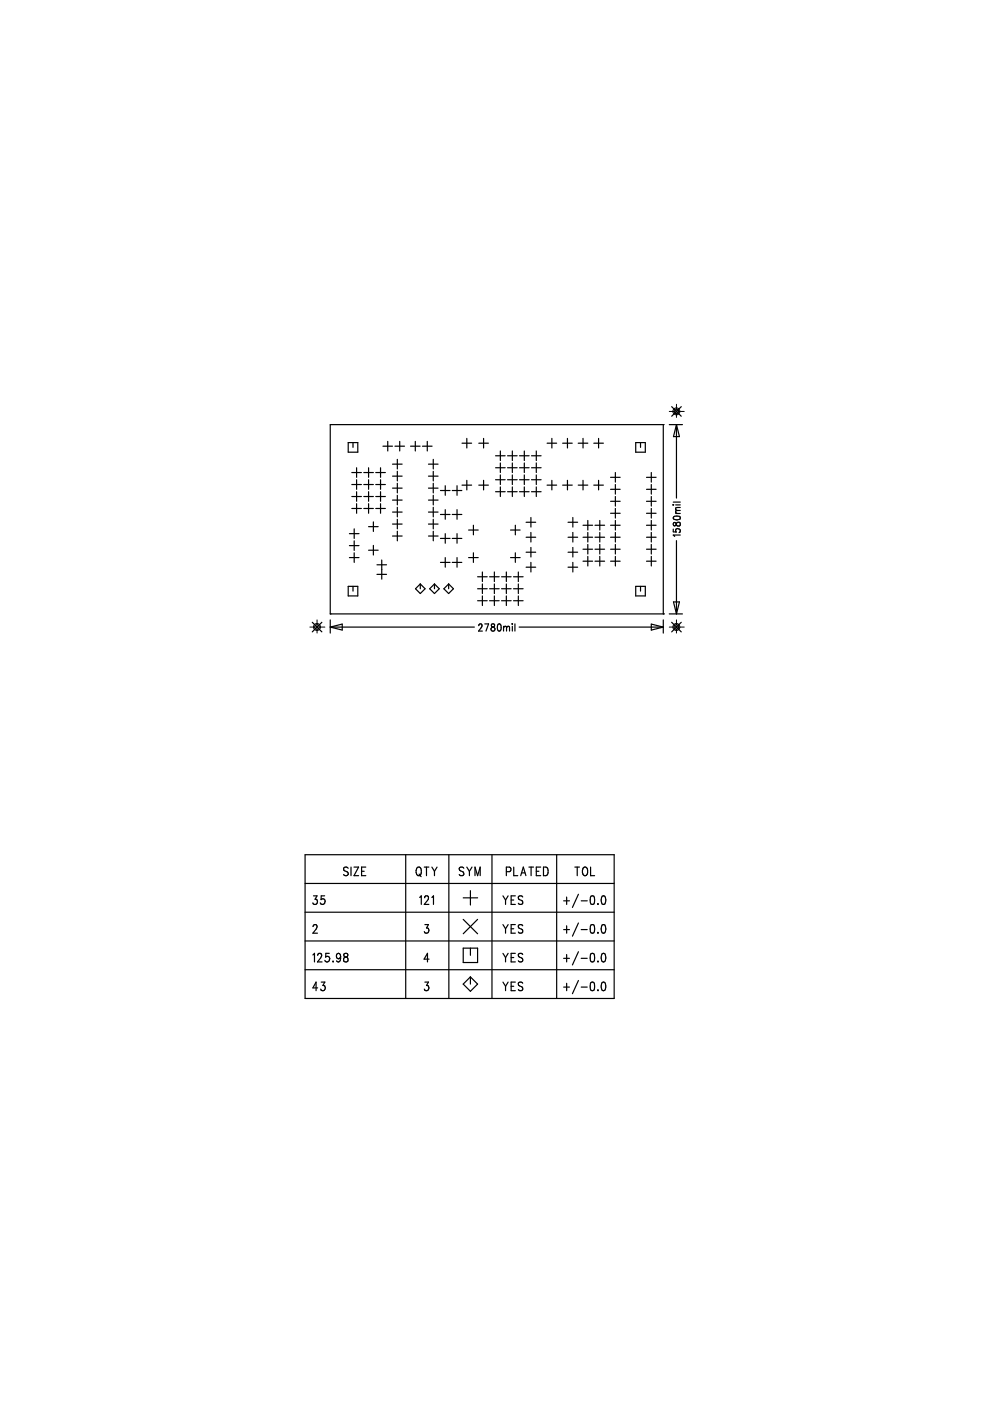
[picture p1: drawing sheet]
<svg xmlns="http://www.w3.org/2000/svg" width="210mm" height="297mm" viewBox="0 0 210 297" stroke-linecap="round" stroke-linejoin="round" font-family="sans-serif">
<g fill="none" stroke="#000" stroke-width=".25">
<path d="M70 90h70.6v40.2h-70.6zM73.8 93.8h2.1v2.1h-2.1zM74.8 93.8v1.1M75.6 99.2v2M78.1 99.2v2M80.7 99.2v2M81.2 94.6h2M82.2 93.6v2M83.2 98.4h2.1M83.7 94.6h2.1M84.2 97.4v2M84.2 99.9v2.1"/>
<path d="M84.8 93.6v2M87 94.6h2.1M88.1 93.6v2M89.6 94.6h2M90.6 93.6v2M90.8 98.4h2.1M91.9 97.4v2M91.9 99.9v2.1M98 94h2M99 92.9v2.1M101.5 94h2M102.5 92.9v2.1"/>
<path d="M105.1 96.6h2M105.1 99.2h2M106.1 95.6v2M106.1 98.2v2M107.6 96.6h2M107.6 99.2h2M108.6 95.6v2M108.6 98.2v2M110.2 96.6h2M110.2 99.2h2M111.2 95.6v2M111.2 98.2v2"/>
<path d="M112.7 96.6h2M112.7 99.2h2M113.7 95.6v2M113.7 98.2v2M116 94h2M117 92.9v2.1M119.3 94h2M120.3 92.9v2.1M122.6 94h2M123.6 92.9v2.1M125.9 94h2M126.9 92.9v2.1"/>
<path d="M134.8 93.8h2v2.1h-2zM135.8 93.8v1.1M141.9 90h2.8M142.4 86.2l2 2.1M143.4 90v15.6M143.4 90l.7 2.6h-1.3zM144.4 86.2l-2 2.1M74.1 118.2h2M74.1 113.1h2M74.1 115.7h2M74.6 107.8h2M74.6 105.3h2"/>
<path d="M74.6 102.7h2M74.6 100.2h2M75.1 112.1v2.1M75.1 114.7v2M75.1 117.2v2M75.6 101.7v2M75.6 104.3v2M75.6 106.8v2M77.1 107.8h2.1M77.1 105.3h2.1M77.1 102.7h2.1M77.1 100.2h2.1"/>
<path d="M78.1 111.7h2.1M78.1 116.7h2.1M78.1 101.7v2M78.1 104.3v2M78.1 106.8v2M79.2 110.6v2.1M79.2 115.6v2.1M79.7 107.8h2M79.7 105.3h2M79.7 102.7h2M79.7 100.2h2M79.9 119.7h2.1"/>
<path d="M80.7 101.7v2M80.7 104.3v2M80.7 106.8v2M80.9 118.7v4.1M83.2 101h2.1M83.2 103.5h2.1M83.2 106h2.1M83.2 108.6h2.1M83.2 111.1h2.1M83.2 113.7h2.1M84.2 102.5v2M84.2 105v2"/>
<path d="M84.2 107.6v2M84.2 110.1v2M84.2 112.6v2.1M90.8 101h2.1M90.8 103.5h2.1M90.8 106h2.1M90.8 108.6h2.1M90.8 111.1h2.1M90.8 113.7h2.1M91.9 102.5v2M91.9 105v2M91.9 107.6v2"/>
<path d="M91.9 110.1v2M91.9 112.6v2.1M93.4 119.2h2M93.4 114.2h2M93.4 109.1h2M93.4 104h2M94.4 103v2M94.4 108.1v2M94.4 113.1v2.1M94.4 118.2v2.1M95.9 119.2h2M95.9 114.2h2"/>
<path d="M95.9 109.1h2M95.9 104h2M96.9 103v2M96.9 108.1v2M96.9 113.1v2.1M96.9 118.2v2.1M98 102.9h2M99 101.8v2.1M99.4 118.2h2M99.4 112.4h2M100.4 111.4v2M100.4 117.2v2"/>
<path d="M101.5 102.9h2M102.5 101.8v2.1M105.1 101.7h2M105.1 104.3h2M106.1 100.7v2M106.1 103.2v2.1M107.6 101.7h2M107.6 104.3h2M108.2 118.2h2.1M108.2 112.4h2.1M108.6 100.7v2M108.6 103.2v2.1"/>
<path d="M109.3 111.4v2M109.3 117.2v2M110.2 101.7h2M110.2 104.3h2M111.2 100.7v2M111.2 103.2v2.1M111.5 113.9h2.1M111.5 117.1h2.1M111.5 110.7h2.1M112.6 109.7v2M112.6 112.9v2M112.6 116.1v2"/>
<path d="M112.6 119.2v2.1M112.7 101.7h2M112.7 104.3h2M113.7 100.7v2M113.7 103.2v2.1M116 102.9h2M117 101.8v2.1M119.3 102.9h2M120.3 101.8v2.1M120.4 113.9h2.1M120.4 117.1h2.1M120.4 110.7h2.1"/>
<path d="M121.5 109.7v2M121.5 112.9v2M121.5 116.1v2M121.5 119.2v2.1M122.6 102.9h2M123.6 119h2M123.6 116.4h2M123.6 113.9h2M123.6 111.4h2M123.6 101.8v2.1M124.6 110.3v2.1M124.6 112.9v2"/>
<path d="M124.6 115.4v2.1M124.6 118v2M125.9 102.9h2M126.2 119h2M126.2 116.4h2M126.2 113.9h2M126.2 111.4h2M126.9 101.8v2.1M127.2 110.3v2.1M127.2 112.9v2M127.2 115.4v2.1M127.2 118v2"/>
<path d="M129.5 119h2M129.5 116.4h2M129.5 113.9h2M129.5 111.4h2M129.5 108.8h2M129.5 106.3h2M129.5 103.7h2M129.5 101.2h2M130.5 100.2v2M130.5 102.7v2.1M130.5 105.3v2M130.5 107.8v2"/>
<path d="M130.5 110.3v2.1M130.5 112.9v2M130.5 115.4v2.1M130.5 118v2M137.1 119h2M137.1 116.4h2M137.1 113.9h2M137.1 111.4h2M137.1 108.8h2M137.1 106.3h2M137.1 103.7h2M137.1 101.2h2"/>
<path d="M138.1 100.2v2M138.1 102.7v2.1M138.1 105.3v2M138.1 107.8v2M138.1 110.3v2.1M138.1 112.9v2M138.1 115.4v2.1M138.1 118v2M142.7 107h.1zM142.7 112.2v.6h.7a.48 .48 0 0 1 .1-.7 .48 .48 0 0 1 .6 .1 .48 .48 0 0 1 0 .6l-.1 .1M142.7 106.5h1.5M142.8 110.9a.38 .38 0 0 0 0 .4 .38 .38 0 0 0 .3 .2l.2-.1a.53 .53 0 0 1 .3-.6 .53 .53 0 0 1 .6 .2 .48 .48 0 0 1-.5 .6 .48 .48 0 0 1-.4-.7l-.2-.1z"/>
<path d="M142.8 109.6l.6-.2 .6 .1 .2 .1v.5l-.6 .1-.6-.1-.3-.2zM143.3 108.9h.9M143.3 107h.9M143.4 114.6v15.6M143.6 108.2l-.3 .2v.3l.3 .2M143.6 108.2h.6M144.2 113.4h-1.5l.3 .3M144.2 107.6l-.9 .1v.3l.3 .2M66.2 131.9l2 2.1M68.2 131.9l-2 2.1M70 131.4v2.8M70 133h30.6"/>
<path d="M70 133l2.6-.7v1.3zM73.8 124.3h2.1v2.1h-2.1zM74.8 124.3v1M79.9 121.8h2.1M89.1 123.8l1 1-1 1-1-1zM89.1 123.8v1M92.1 123.8l1 1-1 1-1-1zM92.1 123.8v1M95.1 123.8l1 1-1 1-1-1zM95.1 123.8v1M101.3 127.4h2M101.3 124.8h2"/>
<path d="M101.3 122.3h2M101.5 132.7l.1-.3a.37 .37 0 0 1 .5-.1 .37 .37 0 0 1 .1 .6l-.7 .9h.8M102.3 121.3v2M102.3 123.8v2M102.3 126.4v2M102.8 132.3h.8l-.6 1.5M103.8 127.4h2M103.8 124.8h2M103.8 122.3h2M104.2 132.4v.4a.62 .62 0 0 1 .6 .3 .62 .62 0 0 1 0 .6 .48 .48 0 0 1-.7-.3 .48 .48 0 0 1 .6-.5l.2-.2-.1-.3zM104.8 121.3v2M104.8 123.8v2"/>
<path d="M104.8 126.4v2M105.6 132.4l.3-.1a1.02 1.02 0 0 1 0 1.5h-.1a1.13 1.13 0 0 1-.2-1.4zM106.3 127.4h2.1M106.3 124.8h2.1M106.3 122.3h2.1M106.8 132.8v1M106.8 133.1l.3-.3 .3 .1v.2M107.4 121.3v2M107.4 123.8v2M107.4 126.4v2M107.4 133.1l.3-.3 .3 .1v.9M107.4 133.1v.7"/>
<path d="M108.5 132.3h.2zM108.6 132.8v1M108.9 127.4h2M108.9 124.8h2M108.9 122.3h2M109.2 132.3v1.5M109.9 121.3v2M109.9 123.8v2M109.9 126.4v2M110.1 133h30.5M111.5 120.3h2.1M120.4 120.3h2.1"/>
<path d="M134.8 124.3h2v2.1h-2zM135.8 124.3v1M138.1 132.3l2.5 .7-2.5 .6zM140.6 131.4v2.8M141.9 130.2h2.8M142.4 131.9l2 2.1M142.8 127.6h1.3l-.7 2.6zM144.4 131.9l-2 2.1M64.7 181.2h65.5v30.5h-65.5zM64.7 187.3h65.5M64.7 193.4h65.5M64.7 199.5h65.5"/>
<path d="M66.4 196.5l.3-.5 .4 .1a.68 .68 0 0 1-.1 .9l-.7 .9h1M66.5 189.9h.7l-.4 .8a.53 .53 0 0 1 .5 .8 .53 .53 0 0 1-1-.1M68.8 189.9h-.7v.8a.54 .54 0 0 1 .7 0 .54 .54 0 0 1 0 .8 .51 .51 0 0 1-.5 .3 .51 .51 0 0 1-.4-.4M73.8 184.1a.52 .52 0 0 0-.5-.3 .52 .52 0 0 0-.4 .5l.1 .3 .7 .4 .1 .4a.57 .57 0 0 1-.9 0M74.4 183.8v1.9M75.1 183.8h.9l-.9 1.9h.9M76.7 184.7h.5M77.6 183.8h-.9v1.9h.9M86 181.2v30.5M88.5 183.9a.55 .55 0 0 1 .6 .1 .55 .55 0 0 1 .2 .6v.4a.56 .56 0 0 1-.5 .7 .56 .56 0 0 1-.6-.7l.1-.9zM88.9 185.3l.4 .6M89 190.3l.3-.4v1.9"/>
<path d="M90 183.8h.9M90 190.4l.3-.5h.3l.2 .4v.4l-.8 1.1h.9M90.1 196h.7l-.4 .8a.52 .52 0 0 1 .5 .7 .52 .52 0 0 1-.9 0M90.4 183.8v1.9M91.6 183.8l.5 .9M91.6 190.3l.3-.4v1.9M92.1 184.7v1M92.7 183.8l-.6 .9M95.2 181.2v30.5M98.2 190.4h3.1M98.2 194.9l3.1 3.1M98.3 184.1a.52 .52 0 0 0-.5-.3 .52 .52 0 0 0-.4 .5l.1 .3 .6 .2a.48 .48 0 0 1 .1 .8 .6 .6 0 0 1-.8-.2"/>
<path d="M99 183.8l.5 .9M99.5 184.7v1M99.7 188.8v3.1M100.1 183.8l-.6 .9M100.7 185.7v-1.9l.6 1.9 .5-1.9v1.9M101.3 194.9l-3.1 3.1M104.3 181.2v30.5M106.6 189.9l.6 .9M106.6 196l.6 .9M107.2 190.8v1M107.2 196.9v1M107.4 184.8h.6l.2-.2 .1-.4-.1-.3-.8-.1v1.9"/>
<path d="M107.7 189.9l-.5 .9M107.7 196l-.5 .9M108.4 190.8h.5M108.4 196.9h.5M108.9 183.8v1.9h.9M109.3 189.9h-.9v1.9h.9M109.3 196h-.9v1.9h.9M110.4 185.7l.6-1.9 .5 1.9M110.6 185.1h.7M110.8 190.2a.48 .48 0 0 0-.6-.3 .48 .48 0 0 0-.3 .7l.7 .3a.48 .48 0 0 1 .2 .7 .48 .48 0 0 1-.8 .1l-.1-.2M110.8 196.3a.48 .48 0 0 0-.6-.3 .48 .48 0 0 0-.3 .7l.7 .3a.48 .48 0 0 1 .2 .7 .48 .48 0 0 1-.8 .1l-.1-.2M112.1 183.8h1"/>
<path d="M112.6 183.8v1.9M113.7 184.7h.6M114.6 183.8h-.9v1.9h.9M115.2 183.8a.97 .97 0 0 1 1.1 .6 .97 .97 0 0 1-.3 1.2l-.8 .1zM118 181.2v30.5M119.5 191h1.2M119.5 197.1h1.2M120.1 190.2v1.6M120.1 196.3v1.6M121.9 183.8h1M122.4 183.8v1.9M122.6 189.6l-1.2 2.8"/>
<path d="M122.6 195.7l-1.2 2.8M123.2 191h1.3M123.2 197.1h1.3M123.6 184.1a.54 .54 0 0 1 .7-.2 .54 .54 0 0 1 .3 .7v.4a.56 .56 0 0 1-.6 .7 .56 .56 0 0 1-.5-.7zM125.2 183.8v1.9h.9M125.3 190l.4-.1a.85 .85 0 0 1 .4 1.1l-.2 .7-.4 .1a.82 .82 0 0 1-.4-1.1zM125.3 196.1l.4-.1a.85 .85 0 0 1 .4 1.1l-.2 .7-.4 .1a.82 .82 0 0 1-.4-1.1zM126.8 191.6v.2zM126.8 197.7v.2zM127.7 190l.3-.1a1.18 1.18 0 0 1 0 1.9h-.1a1.32 1.32 0 0 1-.2-1.8zM127.7 196.1l.3-.1a1.18 1.18 0 0 1 0 1.9h-.1a1.32 1.32 0 0 1-.2-1.8zM64.7 205.6h65.5"/>
<path d="M66.3 202.5l.4-.4v1.8M67.4 202.6l.2-.5 .5 .1a.68 .68 0 0 1-.1 .9l-.7 .8h1M67.4 209.5h-1.1l.7-1.3v1.8M68.1 208.2h.8l-.4 .7a.52 .52 0 0 1 .4 .8 .52 .52 0 0 1-.9 0M69.8 202.1h-.7l-.1 .8a.54 .54 0 0 1 .8 0 .54 .54 0 0 1 0 .8 .5 .5 0 0 1-.5 .3 .5 .5 0 0 1-.4-.4M70.6 203.8v.1zM71.5 202.2a.41 .41 0 0 1 .6 .2v.6a.41 .41 0 0 1-.3 .3 .41 .41 0 0 1-.4-.3zM72.2 202.8a.88 .88 0 0 1-.5 1.1l-.3-.2M73 202.2v.6a.7 .7 0 0 1 .7 .3 .7 .7 0 0 1 0 .8 .56 .56 0 0 1-.9-.4 .56 .56 0 0 1 .7-.7l.2-.4a.5 .5 0 0 0-.7-.2zM90.1 208.2h.7l-.4 .7a.52 .52 0 0 1 .5 .8 .52 .52 0 0 1-.9 0M91 203.4h-1.1l.7-1.3v1.8M98.2 201h3.1v3.1h-3.1z"/>
<path d="M99.7 201v1.6M99.7 207.1v1.5M99.7 207.1l1.6 1.5-1.6 1.6-1.5-1.6zM106.6 208.2l.6 .9M106.6 202.1l.6 .9M107.2 203v.9M107.2 209.1v.9M107.7 202.1l-.5 .9M107.7 208.2l-.5 .9M108.4 203h.5M108.4 209.1h.5M109.3 202.1h-.9v1.8h.9"/>
<path d="M109.3 208.2h-.9v1.8h.9M110.8 202.4a.48 .48 0 0 0-.6-.3 .48 .48 0 0 0-.3 .7l.7 .3a.48 .48 0 0 1 .2 .7 .48 .48 0 0 1-.8 .1l-.1-.2M110.8 208.5a.48 .48 0 0 0-.6-.3 .48 .48 0 0 0-.3 .7l.7 .3a.48 .48 0 0 1 .2 .7 .48 .48 0 0 1-.8 .1l-.1-.2M119.5 203.2h1.2M119.5 209.3h1.2M120.1 202.4v1.5M120.1 208.5v1.5M122.6 201.8l-1.2 2.8M122.6 207.9l-1.2 2.8M123.2 203.2h1.3M123.2 209.3h1.3M125.3 202.2l.4-.1a.85 .85 0 0 1 .4 1.1l-.2 .7h-.4a.82 .82 0 0 1-.4-1z"/>
<path d="M125.3 208.3l.4-.1a.85 .85 0 0 1 .4 1.1l-.2 .7h-.4a.82 .82 0 0 1-.4-1zM126.7 203.9h.1zM126.8 209.9v.1zM127.7 202.2l.3-.1a1.18 1.18 0 0 1 0 1.8h-.1a1.32 1.32 0 0 1-.2-1.7zM127.7 208.3l.3-.1a1.18 1.18 0 0 1 0 1.8h-.1a1.32 1.32 0 0 1-.2-1.7z"/>
</g>
<g fill="none" stroke="#000" stroke-width=".21">
<path d="M140.6 90h.1M141.9 87.2h1.1M143.3 87.2h.3M143.4 85.7v1.2M143.4 87.1v.3M143.4 87.6v.9M143.8 87.2h1.3M65.7 133h1.1M67.1 133h.3M67.2 131.4v1.2M67.2 132.8v.3M67.2 133.3v.9"/>
<path d="M67.6 133h1.3M70 130.2h.1M140.6 130.2h.1M141.9 133h1.1M143.3 133h.3M143.4 131.4v1.2M143.4 132.8v.3M143.4 133.3v.9M143.8 133h1.3"/>
<circle cx="143.4" cy="87.2" r=".49"/>
<circle cx="143.4" cy="87.2" r=".74"/>
<circle cx="67.2" cy="132.9" r=".49"/>
<circle cx="67.2" cy="132.9" r=".74"/>
<circle cx="143.4" cy="132.9" r=".49"/>
<circle cx="143.4" cy="132.9" r=".74"/>
</g>
</svg>
